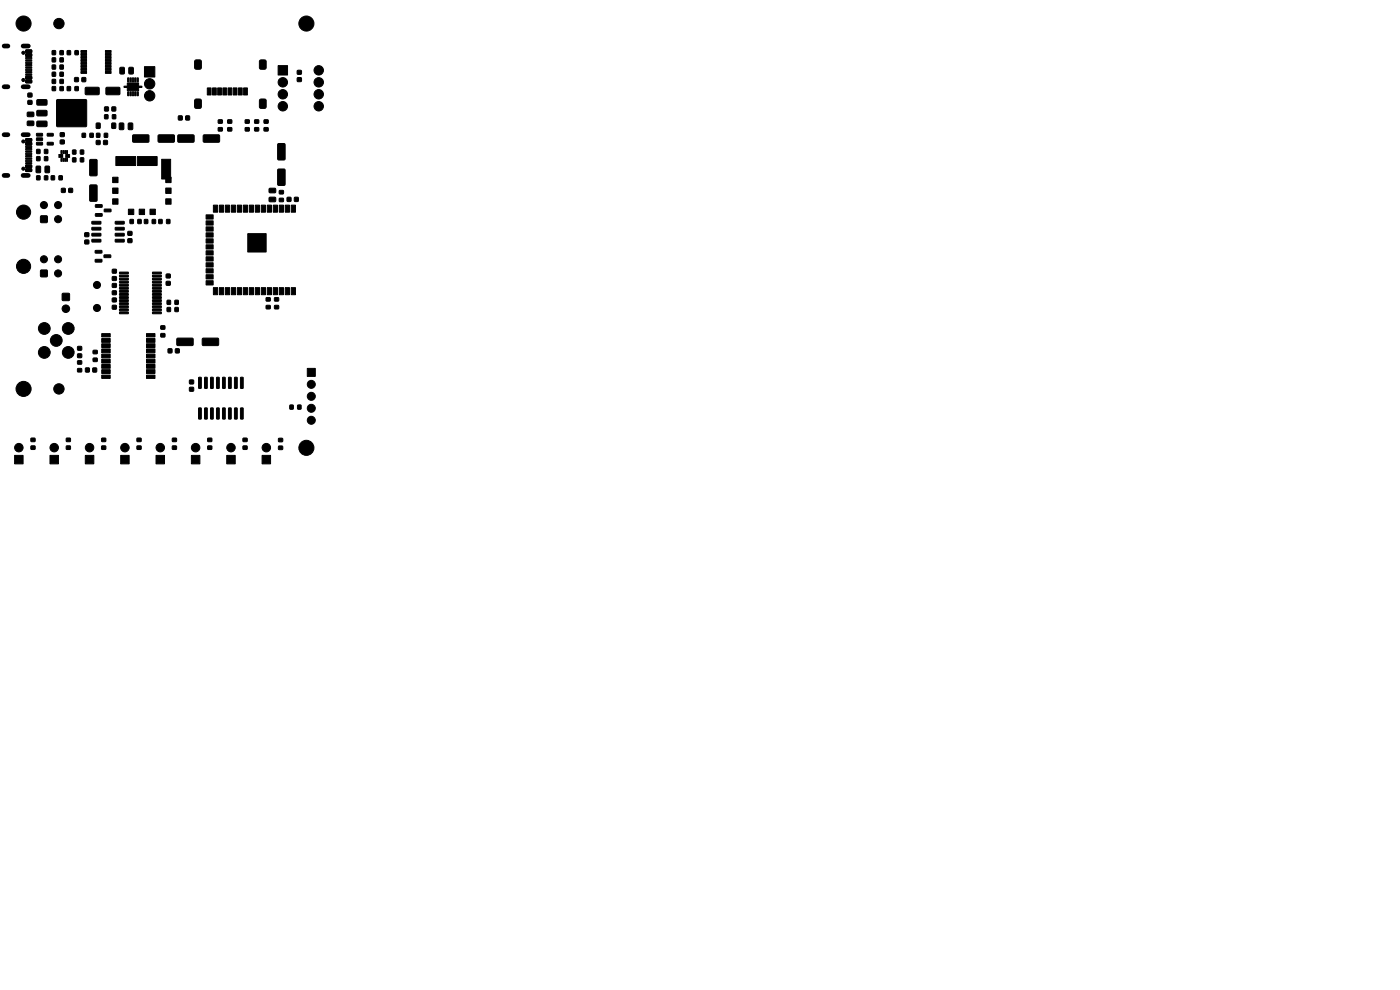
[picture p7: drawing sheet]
<svg xmlns="http://www.w3.org/2000/svg" width="297mm" height="210mm" viewBox="0 0 297 210" stroke-linecap="round" stroke-linejoin="round" font-family="sans-serif">
<g fill="#000" stroke="#000" stroke-width=".21">
<path d="M5.5 10.6h1.2v.5l-1.2 .1zM5.5 11.4h1.2v.5l-1.2 .1zM5.5 16.2h1.2v.5l-1.2 .1zM5.5 17h1.2v.5l-1.2 .1zM5.5 12.7h1.2v.2l-1.2 .1zM5.5 13.7h1.2v.2l-1.2 .1zM5.5 14.2h1.2v.2l-1.2 .1zM5.5 15.2h1.2v.2l-1.2 .1zM5.5 15.7h1.2v.2l-1.2 .1zM5.5 14.7h1.2v.2l-1.2 .1zM5.5 13.2h1.2v.2l-1.2 .1zM5.5 12.2h1.2v.2l-1.2 .1z"/>
<path d="M11.1 13.8h.7v.8h-.7zM11.1 15.3h.7v.9h-.7zM11.1 12.3h.7v.8h-.7zM11.1 18.4h.7v.8h-.7zM11.1 10.8h.7v.8h-.7zM11.1 16.9h.7v.8h-.7zM12.7 13.8h.7v.8h-.7zM12.7 15.3h.7v.9h-.7zM12.7 12.3h.7v.8h-.7zM12.7 18.4h.7v.8h-.7zM12.7 10.8h.7v.8h-.7zM12.7 16.9h.7v.8h-.7z"/>
<path d="M14.3 18.4h.6v.8h-.6zM14.3 10.8h.6v.8h-.6zM15.9 18.4h.7v.8h-.7zM15.9 10.8h.7v.8h-.7zM15.8 16.5h.8v.8h-.8zM17.2 10.7h1.2v.4h-1.2zM17.2 11.4h1.2v.4h-1.2zM17.2 12h1.2v.4h-1.2zM17.2 12.6h1.2v.4h-1.2zM17.2 13.3h1.2v.4h-1.2zM17.2 13.9h1.2v.4h-1.2zM17.2 14.5h1.2v.4h-1.2z"/>
<path d="M17.2 15.2h1.2v.4h-1.2zM17.4 16.5h.8v.8h-.8zM18.1 18.6l2.8-.1 .2 .3-.1 1.1-.2 .2h-2.6l-.1-.2zM22.4 15.2h1.2v.4h-1.2zM22.4 14.5h1.2v.4h-1.2zM22.4 13.9h1.2v.4h-1.2zM22.4 13.3h1.2v.4h-1.2zM22.4 12.6h1.2v.4h-1.2zM22.4 12h1.2v.4h-1.2zM22.4 11.4h1.2v.4h-1.2zM22.4 10.7h1.2v.4h-1.2zM22.5 18.6l2.8-.1 .2 .3-.1 1.1-.2 .2h-2.6l-.1-.2z"/>
<path d="M26.3 18.3h.7v.3h-.7zM25.5 14.3h.7l.2 .1v1.1l-.1 .2h-.6l-.3-.1zM27 17.6h2.4v1.6h-2.4zM27.1 16.5h.2v.9l-.2-.1zM27.1 19.5h.2v.8h-.2zM27.6 16.5h.2v.9l-.2-.1zM27.6 19.5h.2v.8h-.2zM28.1 16.5h.2v.9l-.2-.1zM28.1 19.5h.2v.8h-.2zM27.4 14.3h.7l.2 .1v1.1l-.1 .2h-.6l-.3-.1zM28.6 16.5h.2v.9l-.2-.1zM28.6 19.5h.2v.8h-.2z"/>
<path d="M29.1 16.5h.2v.9l-.2-.1zM29.1 19.5h.2v.8h-.2zM29.4 18.3h.7v.3h-.7zM30.6 14.1h2.3v2.2h-2.3zM41.3 12.9l.3-.2h.9l.2 .2v1.4l-.1 .3-1 .1-.3-.2zM44 18.7h.8v1.5h-.8zM45.1 18.7h.8v1.5h-.8zM46.2 18.7h.8v1.5h-.8zM47.3 18.7h.8v1.5h-.8zM48.4 18.7h.8v1.5h-.8zM49.5 18.7h.8v1.5h-.8zM50.6 18.7h.8v1.5h-.8z"/>
<path d="M51.7 18.7h.8v1.5h-.8zM55.1 12.9l.3-.2h.8l.2 .2 .1 1.4-.2 .3-.9 .1-.3-.2zM59 13.9h2v2h-2zM63.1 15h.8v.7h-.8zM63.1 16.5h.8v.8h-.8zM5.8 25.7h1.2l.2 .2v.6l-.2 .2-1.1-.1-.1-.2zM5.8 23.8h1.2l.2 .2v.6l-.2 .2-1.1-.1-.1-.2zM5.9 21.3h.9v.8h-.9zM5.9 19.8h.9v.8h-.9zM5.5 29.4h1.1l.1 .5-1.2 .1zM5.5 30.2h1.1l.1 .5-1.2 .1zM5.5 35h1.1l.1 .5-1.2 .1z"/>
<path d="M5.5 35.8h1.1l.1 .5-1.2 .1zM5.5 31.5h1.2v.2l-1.2 .1zM5.5 32.5h1.2v.2l-1.2 .1zM5.5 33h1.2v.2l-1.2 .1zM5.5 34h1.2v.2l-1.2 .1zM5.5 34.5h1.2v.2l-1.2 .1zM5.5 33.5h1.2v.2l-1.2 .1zM5.5 32h1.2v.2l-1.2 .1zM5.5 31h1.2v.2l-1.2 .1zM7.7 35.3l.7-.1 .2 .2v1l-.1 .2-.6 .1-.3-.2zM7.8 28.3h1.2v.5l-1.2 .1zM7.8 29.3l1.2-.1v.5l-1.2 .1z"/>
<path d="M7.8 30.2h1.2v.5l-1.2 .1zM7.8 37.3h.7v.8h-.7zM7.9 21.2l1.9-.1 .2 .3v.8l-.3 .1h-1.8l-.1-.2zM7.9 23.5l1.9-.1 .2 .2v.8l-.3 .2h-1.8l-.1-.3zM7.9 25.8l1.9-.1 .2 .2v.8l-.3 .2h-1.8l-.1-.3zM7.8 31.7h.7v.8h-.7zM7.8 33.2h.7v.9h-.7zM9.4 37.3h.7v.8h-.7zM9.6 35.3l.7-.1 .2 .2v1l-.1 .2-.6 .1-.3-.2zM10 30.2h1.2l.1 .5-1.2 .1zM10 28.3h1.2l.1 .5-1.2 .1zM9.4 31.7h.7v.8h-.7z"/>
<path d="M9.4 33.2h.7v.9h-.7zM10.9 37.3h.7v.8h-.7zM12.1 21.2h6.2v5.6h-6.2zM12.5 37.3h.7v.8h-.7zM12.5 32.8h.8v.1l-.8 .1zM12.5 33.2h.8v.1l-.8 .1zM12.9 33.6h.2v.6h-.2zM12.9 31.9l.2 .1v.6h-.2zM13.3 33.6h.2v.6h-.2zM13.3 31.9l.2 .1v.6h-.2zM12.8 28.2h.8v.7h-.8zM12.8 29.7h.8v.8h-.8z"/>
<path d="M13.7 33.6h.2v.6h-.2zM13.7 31.9l.2 .1v.6h-.2zM13.9 33.2h.8l.1 .1-.8 .1zM13.9 32.8h.8l.1 .1-.8 .1zM14.1 33.6h.2v.6h-.2zM14.1 31.9l.2 .1v.6h-.2zM15.4 31.8h.7v.9h-.7zM15.4 33.5h.7v.8h-.7zM17.4 28.3h.7v.8h-.7zM17.1 31.8h.6v.9h-.6zM17.1 33.5h.6v.8h-.6zM19.1 28.3h.7v.8h-.7z"/>
<path d="M19.1 33.9l1.3-.1 .2 .2v3.1l-.1 .2h-1.2l-.3-.1zM19.1 39.3l1.3-.1 .2 .2v3.1l-.1 .2h-1.2l-.3-.1zM20.4 29.8h.8v.8h-.8zM20.5 28.3h.7v.8h-.7zM20.4 26.1h.8v1.1h-.8zM22 29.8h.8v.8h-.8zM22.1 28.3h.7v.8h-.7zM22.2 24.3h.7v.9h-.7zM22.2 22.7h.8v.8h-.8zM23.9 37.6h1.1v1.1h-1.1zM24.6 33.2h4.2v1.9h-4.2zM23.7 26.1h.8v1.1h-.8z"/>
<path d="M23.9 24.3h.6v.9h-.6zM23.8 22.7h.7v.8h-.7zM25.4 26.1h.6l.3 .1v1.1l-.2 .2h-.6l-.2-.1zM28.2 28.7l3.3-.1 .1 .2v1.2l-.2 .2h-3.1l-.2-.3zM27.3 26.1h.6l.3 .1v1.1l-.2 .2h-.6l-.2-.1zM29.1 33.2h4.2v1.9h-4.2zM33.6 28.7l3.3-.1 .1 .2v1.2l-.2 .2h-3.1l-.2-.3zM34.3 33.8h1.9v4.2h-1.9zM35.2 37.6h1.1v1.1h-1.1zM37.8 28.7l3.2-.1 .2 .2v1.2l-.3 .2h-3l-.2-.3zM37.9 24.6h.7v.8h-.7zM39.4 24.6h.8v.8h-.8z"/>
<path d="M41.4 21.1l1-.1 .3 .2v1.4l-.1 .3-1 .1-.3-.2v-1.4zM43.2 28.7l3.2-.1 .2 .2v1.2l-.3 .2h-3l-.2-.3zM46.3 25.4h.9v.7h-.9zM46.3 27.1h.9v.7h-.9zM48.3 25.4h.9v.7h-.9zM48.3 27.1h.9v.7h-.9zM52 25.4h.9v.7h-.9zM52 27.1h.9v.7h-.9zM54 25.4h.9v.7h-.9zM54 27.1h.9v.7h-.9zM55.2 21.1l.9-.1 .3 .2 .1 1.4-.2 .3-.9 .1-.3-.2-.1-1.4zM56 25.4h.9v.7h-.9z"/>
<path d="M56 27.1h.9v.7h-.9zM59 35.9l1.2-.1 .3 .2v3.1l-.2 .2h-1.2l-.2-.1zM59 30.5l1.2-.1 .3 .2v3.1l-.2 .2h-1.2l-.2-.1zM8.6 45.8h1.4v1.4h-1.4zM8.6 57.3h1.4v1.4h-1.4zM13.1 40h.7v.8h-.7zM14.6 40h.8v.8h-.8zM18 49.4h.8v.8h-.8zM18 50.9h.8v.8h-.8zM19.5 47h1.8l.1 .5h-1.8zM19.5 48.3l1.8-.1 .1 .5-1.8 .1zM19.5 49.5h1.8l.1 .5-1.8 .1z"/>
<path d="M19.5 50.8h1.8l.1 .5h-1.8zM20.2 53.1h1.4v.5l-1.3 .1zM20.2 55h1.4v.5l-1.3 .1zM20.3 43.4h1.3l.1 .5-1.4 .1zM20.3 45.3h1.3l.1 .5-1.4 .1zM22.1 54.1h1.3l.1 .5h-1.4zM22.1 44.4h1.4l.1 .5h-1.4zM23.9 42.2h1.1v1.1h-1.1zM23.9 39.9h1.1v1.1h-1.1zM24.5 50.8h1.8l.1 .5h-1.9zM24.5 49.5h1.8l.1 .5-1.9 .1zM24.5 48.3l1.8-.1 .1 .5-1.9 .1z"/>
<path d="M24.5 47h1.8l.1 .5h-1.9zM23.8 57.1h.9v.8h-.9zM23.8 58.7h.9v.8h-.9zM25.4 57.7h1.7l.1 .3-1.8 .1zM25.4 58.4h1.7l.1 .3-1.8 .1zM25.4 59h1.7l.1 .3-1.8 .1zM25.4 59.7h1.7l.1 .3-1.8 .1zM27.2 44.4h1.2v1.1h-1.2zM27.1 50.7h.9v.7h-.9zM27.1 49.1h.9v.8h-.9zM27.6 46.6h.7v.8h-.7zM29.5 44.4h1.2v1.1h-1.2z"/>
<path d="M29.2 46.6h.7v.8h-.7zM30.6 46.6h.7v.8h-.7zM31.8 44.4h1.2v1.1h-1.2zM32.4 59.7h1.7l.1 .3-1.8 .1zM32.4 59h1.7l.1 .3-1.8 .1zM32.4 58.4h1.7l.1 .3-1.8 .1zM32.4 57.7h1.7l.1 .3-1.8 .1zM32.3 46.6h.7v.8h-.7zM33.7 46.6h.7v.8h-.7zM35.2 42.2h1.1v1.1h-1.1zM35.2 39.9h1.1v1.1h-1.1zM35.3 58.2h.8v.7h-.8z"/>
<path d="M35.3 59.7h.8v.8h-.8zM35.3 46.6h.7v.8h-.7zM43.7 45.6h1.5v.9h-1.5zM43.7 46.9h1.5v.9h-1.5zM43.7 48.1h1.5v.9h-1.5zM43.7 49.4h1.5v.9h-1.5zM43.7 50.7h1.5v.9h-1.5zM43.7 51.9h1.5v.9h-1.5zM43.7 53.2h1.5v.9h-1.5zM43.7 54.5h1.5v.9h-1.5zM43.7 55.7h1.5v.9h-1.5zM43.7 57h1.5v.9h-1.5z"/>
<path d="M43.7 58.3h1.5v.9h-1.5zM43.7 59.6h1.5v.9h-1.5zM45.3 43.5h.9v1.5h-.9zM46.5 43.5h.9v1.5h-.9zM47.8 43.5h.9v1.5h-.9zM49.1 43.5h.9v1.5h-.9zM50.3 43.5h1v1.5h-1zM51.6 43.5h.9v1.5h-.9zM52.9 43.5h.9v1.5h-.9zM54.2 43.5h.9v1.5h-.9zM55.4 43.5h.9v1.5h-.9zM52.6 49.6h3.9v3.9h-3.9z"/>
<path d="M56.7 43.5h.9v1.5h-.9zM57.1 41.9l1.3-.1 .1 .3v.6l-.2 .1h-1.1l-.1-.2zM57.1 40l1.3-.1 .1 .3v.6l-.2 .1h-1.1l-.1-.2zM58 43.5h.9v1.5h-.9zM59.2 43.5h.9v1.5h-.9zM59.3 40.4h.8v.7h-.8zM59.3 42.1h.8v.7h-.8zM60.5 43.5h.9v1.5h-.9zM60.9 41.9h.8v.8h-.8zM61.8 43.5h.9v1.5h-.9zM62.5 41.9h.7v.8h-.7zM13.2 62.3h1.5v1.4h-1.5z"/>
<path d="M16.5 73.5h.8v.8h-.8zM16.5 75.1h.8v.7h-.8zM16.5 76.5h.8v.7h-.8zM16.5 78.2h.8v.7h-.8zM18.2 78.1h.7v.8h-.7zM19.7 78.1h.8v.8h-.8zM19.8 74.3h.8v.7h-.8zM19.8 76h.8v.7h-.8zM21.6 70.8h1.8v.7h-1.8zM21.6 71.8h1.8v.8h-1.8zM21.6 72.9h1.8v.8h-1.8zM21.6 74h1.8v.8h-1.8z"/>
<path d="M21.6 75.1h1.8v.8h-1.8zM21.6 76.2h1.8v.8h-1.8zM21.6 77.3h1.8v.8h-1.8zM21.6 78.4h1.8v.8h-1.8zM21.6 79.6h1.8v.7h-1.8zM23.8 61.7h.9v.8h-.9zM23.8 60.2h.9v.7h-.9zM23.8 63.2h.9v.8h-.9zM23.8 64.8h.9v.8h-.9zM25.4 60.3h1.7l.1 .3-1.8 .1zM25.4 61h1.7l.1 .3-1.8 .1zM25.4 61.6h1.7l.1 .3-1.8 .1z"/>
<path d="M25.4 62.3h1.7l.1 .3-1.8 .1zM25.4 62.9h1.7l.1 .3-1.8 .1zM25.4 63.6h1.7l.1 .3-1.8 .1zM25.4 64.2h1.7l.1 .3-1.8 .1zM25.4 64.9h1.7l.1 .3-1.8 .1zM25.4 65.5h1.7l.1 .3-1.8 .1zM25.4 66.2h1.7l.1 .3-1.8 .1zM31.1 79.6h1.8v.7h-1.8zM31.1 78.4h1.8v.8h-1.8zM31.1 77.3h1.8v.8h-1.8zM31.1 76.2h1.8v.8h-1.8zM31.1 75.1h1.8v.8h-1.8z"/>
<path d="M31.1 74h1.8v.8h-1.8zM31.1 72.9h1.8v.8h-1.8zM31.1 71.8h1.8v.8h-1.8zM31.1 70.8h1.8v.7h-1.8zM32.4 66.2h1.7l.1 .3-1.8 .1zM32.4 65.5h1.7l.1 .3-1.8 .1zM32.4 64.9h1.7l.1 .3-1.8 .1zM32.4 64.2h1.7l.1 .3-1.8 .1zM32.4 63.6h1.7l.1 .3-1.8 .1zM32.4 62.9h1.7l.1 .3-1.8 .1zM32.4 62.3h1.7l.1 .3-1.8 .1zM32.4 61.6h1.7l.1 .3-1.8 .1z"/>
<path d="M32.4 61h1.7l.1 .3-1.8 .1zM32.4 60.3h1.7l.1 .3-1.8 .1zM34.1 69.1h.9v.7h-.9zM34.1 70.8h.9v.7h-.9zM35.5 65.2h.7v.9h-.7zM35.5 63.7h.7v.9h-.7zM35.7 74h.8v.8h-.8zM37.6 71.8l3.2-.1 .2 .3v1.2l-.3 .1h-3.1l-.1-.2zM37.1 65.2h.7v.9h-.7zM37.1 63.7h.7v.9h-.7zM37.2 74h.8v.8h-.8zM43 71.8l3.2-.1 .2 .3v1.2l-.3 .1h-3.1l-.1-.2z"/>
<path d="M45.3 61h.9v1.5h-.9zM46.5 61h.9v1.5h-.9zM47.8 61h.9v1.5h-.9zM49.1 61h.9v1.5h-.9zM50.3 61h1v1.5h-1zM51.6 61h.9v1.5h-.9zM52.9 61h.9v1.5h-.9zM54.2 61h.9v1.5h-.9zM55.4 61h.9v1.5h-.9zM56.7 61h.9v1.5h-.9zM56.5 63.2h.8v.6h-.8zM56.5 64.8h.8v.7h-.8z"/>
<path d="M58 61h.9v1.5h-.9zM58.3 63.2h.8v.6h-.8zM58.3 64.8h.8v.7h-.8zM59.2 61h.9v1.5h-.9zM60.5 61h.9v1.5h-.9zM61.8 61h.9v1.5h-.9zM65.2 78.1h1.7v1.7h-1.7zM3.1 96.6h1.8v1.8h-1.8zM6.6 93h.8v.7h-.8zM6.6 94.6h.8v.7h-.8zM10.6 96.6h1.8v1.8h-1.8zM14.1 93h.8v.7h-.8z"/>
<path d="M14.1 94.6h.8v.7h-.8zM18.1 96.6h1.8v1.8h-1.8zM21.6 93h.8v.7h-.8zM21.6 94.6h.8v.7h-.8zM25.6 96.6h1.8v1.8h-1.8zM29.1 93h.8v.7h-.8zM29.1 94.6h.8v.7h-.8zM33.1 96.6h1.8v1.8h-1.8zM36.6 93h.8v.7h-.8zM36.6 94.6h.8v.7h-.8zM40.2 80.6h.8v.8h-.8zM40.2 82.2h.8v.8h-.8z"/>
<path d="M42.2 86.6l.4-.1 .1 .2v2.1l-.1 .1-.5-.1zM42.2 80.1l.4-.1 .1 .2v2.1l-.1 .1-.5-.1zM40.6 96.6h1.8v1.8h-1.8zM43.4 86.6l.4-.1 .2 .2v2.1l-.2 .1-.4-.1zM43.4 80.1l.4-.1 .2 .2v2.1l-.2 .1-.4-.1zM44.1 93h.8v.7h-.8zM44.1 94.6h.8v.7h-.8zM44.7 86.6l.4-.1 .2 .2v2.1l-.2 .1-.4-.1zM44.7 80.1l.4-.1 .2 .2v2.1l-.2 .1-.4-.1zM46 86.6l.4-.1 .1 .2v2.1l-.1 .1-.5-.1zM46 80.1l.4-.1 .1 .2v2.1l-.1 .1-.5-.1zM47.2 86.6l.4-.1 .2 .2v2.1l-.2 .1-.4-.1z"/>
<path d="M47.2 80.1l.4-.1 .2 .2v2.1l-.2 .1-.4-.1zM48.5 86.6l.4-.1 .2 .2v2.1l-.2 .1-.4-.1zM48.5 80.1l.4-.1 .2 .2v2.1l-.2 .1-.4-.1zM49.8 86.6l.4-.1 .1 .2v2.1l-.1 .1-.5-.1zM49.8 80.1l.4-.1 .1 .2v2.1l-.1 .1-.5-.1zM48.1 96.6h1.8v1.8h-1.8zM51 86.6l.5-.1 .1 .2v2.1l-.1 .1-.5-.1zM51 80.1l.5-.1 .1 .2v2.1l-.1 .1-.5-.1zM51.6 93h.8v.7h-.8zM51.6 94.6h.8v.7h-.8zM55.6 96.6h1.8v1.8h-1.8zM59.1 93h.8v.7h-.8z"/>
<path d="M59.1 94.7h.8v.6h-.8zM61.5 85.9h.7v.9h-.7zM63.2 85.9h.6v.9h-.6z"/>
<circle cx="5" cy="17" r=".32"/>
<circle cx="5" cy="11.2" r=".32"/>
<circle cx="5" cy="5" r="1.6"/>
<circle cx="12.5" cy="5" r="1.1"/>
<circle cx="31.8" cy="17.8" r="1.1"/>
<circle cx="60" cy="20" r="1"/>
<circle cx="60" cy="17.5" r="1"/>
<circle cx="65" cy="5" r="1.6"/>
<circle cx="67.6" cy="14.9" r="1"/>
<circle cx="67.6" cy="20" r="1"/>
<circle cx="67.6" cy="17.5" r="1"/>
<circle cx="4.9" cy="35.8" r=".32"/>
<circle cx="4.9" cy="30" r=".32"/>
<circle cx="31.8" cy="20.3" r="1.1"/>
<circle cx="60" cy="22.5" r="1"/>
<circle cx="67.6" cy="22.5" r="1"/>
<circle cx="5" cy="45" r="1.5"/>
<circle cx="5" cy="56.5" r="1.5"/>
<circle cx="9.3" cy="55" r=".75"/>
<circle cx="9.3" cy="43.5" r=".75"/>
<circle cx="12.3" cy="55" r=".75"/>
<circle cx="12.3" cy="58" r=".75"/>
<circle cx="12.3" cy="43.5" r=".75"/>
<circle cx="12.3" cy="46.5" r=".75"/>
<circle cx="53.1" cy="50.8" r=".3"/>
<circle cx="53.1" cy="52.2" r=".3"/>
<circle cx="53.8" cy="52.9" r=".3"/>
<circle cx="53.8" cy="50.1" r=".3"/>
<circle cx="53.8" cy="51.5" r=".3"/>
<circle cx="54.5" cy="52.2" r=".3"/>
<circle cx="54.5" cy="50.8" r=".3"/>
<circle cx="55.2" cy="52.9" r=".3"/>
<circle cx="55.2" cy="50.1" r=".3"/>
<circle cx="55.2" cy="51.5" r=".3"/>
<circle cx="55.9" cy="50.8" r=".3"/>
<circle cx="55.9" cy="52.2" r=".3"/>
<circle cx="9.4" cy="74.8" r="1.25"/>
<circle cx="9.4" cy="69.7" r="1.25"/>
<circle cx="11.9" cy="72.2" r="1.25"/>
<circle cx="14" cy="65.5" r=".8"/>
<circle cx="14.5" cy="69.7" r="1.25"/>
<circle cx="14.5" cy="74.8" r="1.25"/>
<circle cx="20.6" cy="65.3" r=".75"/>
<circle cx="20.6" cy="60.5" r=".75"/>
<circle cx="4" cy="95" r=".9"/>
<circle cx="5" cy="82.5" r="1.6"/>
<circle cx="11.5" cy="95" r=".9"/>
<circle cx="12.5" cy="82.5" r="1.1"/>
<circle cx="19" cy="95" r=".9"/>
<circle cx="26.5" cy="95" r=".9"/>
<circle cx="34" cy="95" r=".9"/>
<circle cx="41.5" cy="95" r=".9"/>
<circle cx="49" cy="95" r=".9"/>
<circle cx="56.5" cy="95" r=".9"/>
<circle cx="65" cy="95" r="1.6"/>
<circle cx="66" cy="84.1" r=".85"/>
<circle cx="66" cy="86.6" r=".85"/>
<circle cx="66" cy="81.5" r=".85"/>
<circle cx="66" cy="89.2" r=".85"/>
</g>
<path d="M.9 9.8h.8M.9 18.4h.8M4.9 9.8h1.1M4.9 18.4h1.1M.9 28.6h.8M.9 37.2h.8M4.9 28.6h1.1M4.9 37.2h1.1" fill="none" stroke="#000" stroke-width="1"/>
</svg>
